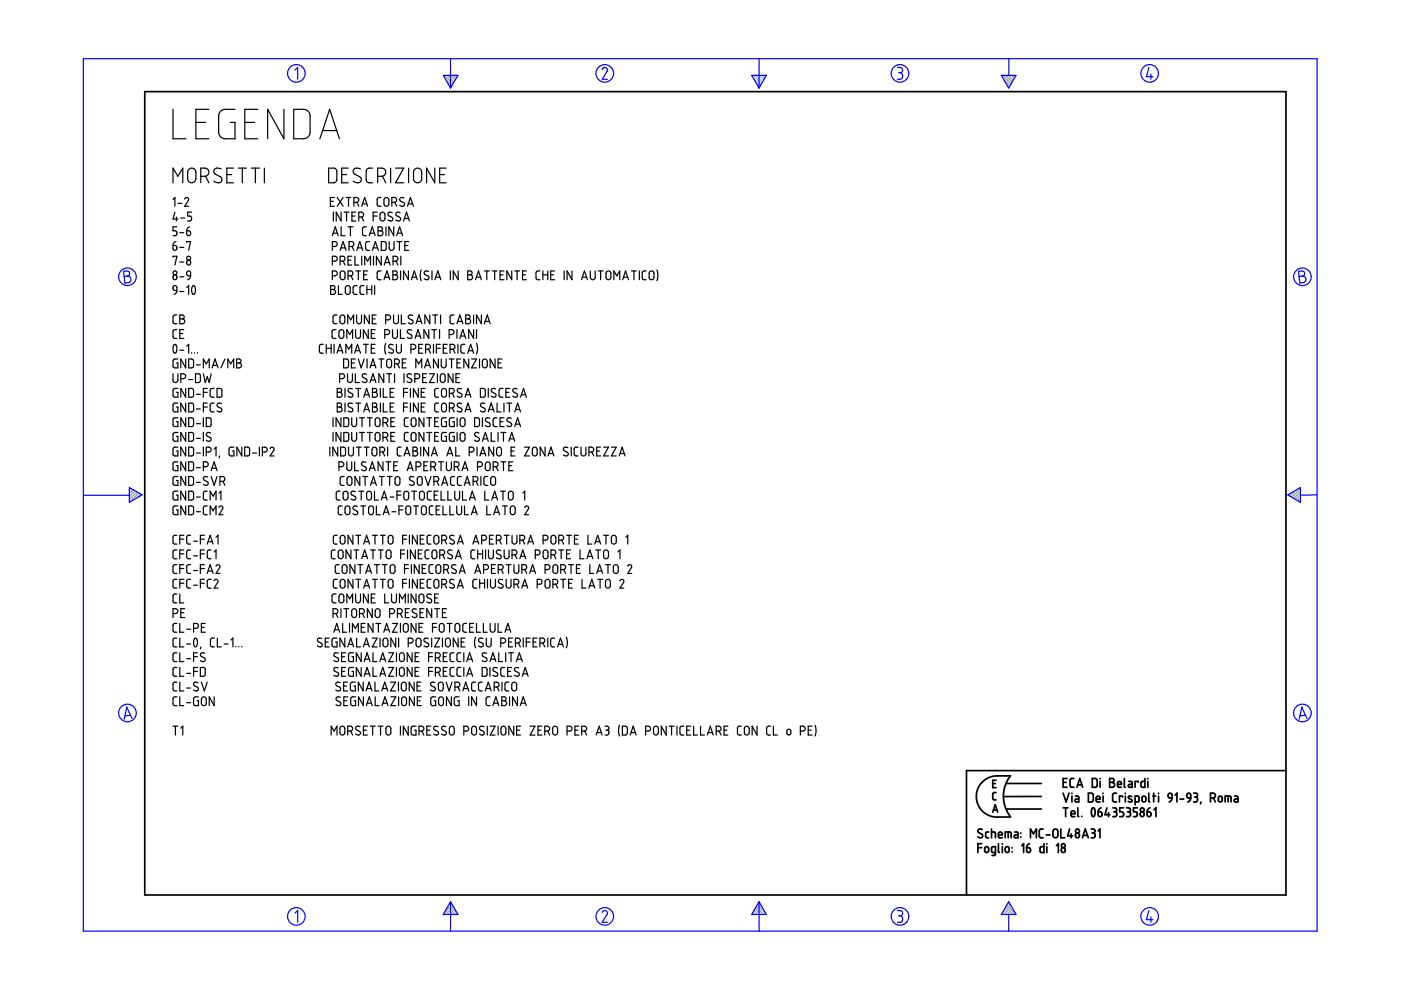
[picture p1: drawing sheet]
<svg xmlns="http://www.w3.org/2000/svg" width="297mm" height="210mm" viewBox="0 0 297 210" stroke-linecap="round" stroke-linejoin="round" font-family="sans-serif">
<g fill="none" stroke="#6c9" stroke-width=".25">
<path d="M94.2 16l1.8 1.8M94.5 16.8l1.3 1.4M94.8 16l1.5 1.4M95.3 18.3l.3 .3M95.5 16l1 1M96.1 16l.6 .6M96.7 16l.3 .2M159.6 16l1.8 1.8M159.9 16.8l1.3 1.4M160.3 16l1.4 1.4M160.7 18.3l.3 .3M160.9 16l1 1"/>
<path d="M161.5 16l.6 .6M162.1 16l.2 .2M212.6 16l1.8 1.8M212.8 16.8l1.3 1.4M213.2 16l1.4 1.4M213.7 18.3l.2 .3M213.8 16l1 1M214.4 16l.7 .6M215.1 16l.2 .2M27.5 103.4h-.1M27.9 103.6l-.5 .4M28.3 103.8l-.9 .9"/>
<path d="M28.7 104.1l-1.3 1.2M29 104.3l-1.6 1.6M29.4 104.5l-1.8 1.9M29.8 104.8l-.8 .8M273.4 104.7l-.3 .3M274.9 103.9l-1.4 1.3M275.7 103.6l-1.8 1.9M275.7 106.1l-.2 .3M275.7 105.5l-.6 .6M275.7 104.9l-1 1M275.7 104.2l-1.4 1.5M94 193.8v.1"/>
<path d="M94.2 193.5l.4 .4M94.4 193.1l.9 .8M94.7 192.7l1.2 1.2M94.9 192.3l1.6 1.6M95.1 191.9l1.9 1.9M95.4 191.5l.8 .8M159.4 193.8v.1M159.6 193.5l.4 .4M159.9 193.1l.8 .8M160.1 192.7l1.2 1.2M160.3 192.3l1.6 1.6M160.5 191.9l1.9 1.9"/>
<path d="M160.8 191.5l.8 .8M212.3 193.8v.1M212.6 193.5l.4 .4M212.8 193.1l.8 .8M213 192.7l1.2 1.2M213.2 192.3l1.6 1.6M213.5 191.9l1.8 1.9M213.7 191.5l.8 .8"/>
</g>
<g fill="none" stroke="#00f" stroke-width=".25">
<path d="M17.7 12.4h261.6v185h-261.6zM62.5 14.9l.6-.6v2.5M94 16h3.1l-1.6 2.7zM95.5 12.4v6.3M127.7 14.7l.5-.4 .5 .3v.5l-1 1.7h1.1M159.4 16h3.1l-1.6 2.7zM160.9 12.4v6.3M190.3 14.3h.7l.3 .3v.6l-.5 .2M190.5 15.4h.3M190.8 15.4l.5 .3v.7l-.3 .4h-.7M212.3 16h3.1l-1.5 2.7zM213.9 12.5v3.5"/>
<path d="M243.6 14.3l-.5 2h1.4M244 15.7v1.1M26.2 57.5l.9-.1 .3 .3 .1 .5-.5 .3 .5 .2 .3 .4-.1 .3-.3 .5-.9 .1zM27 58.5l-.7 .1M275.3 57.5l.9-.1 .3 .3 .1 .5-.5 .3 .5 .2 .3 .4-.1 .4-.2 .3-1 .2zM276.1 58.5l-.7 .1M17.8 105h9.6M27.4 103.4l2.7 1.5-2.7 1.6zM273 104.9l2.7-1.5v3.1zM279.3 104.9l-3.6 .1M27.7 151.7l-1.2 .1M28 152.3l-1.1-2.4-.6 2.6"/>
<path d="M276.8 151.7l-1.2 .1M277.1 152.3l-1.1-2.4-.6 2.6M62.5 193.6l.6-.5v2.4M95.5 191.2v6.2M95.5 191.2l1.6 2.7h-3.1zM127.7 193.5l.1-.3 .5-.1 .5 .4-.1 .4-1 1.6h1.1M160.9 191.2v6.2M160.9 191.2l1.6 2.7h-3.1zM190.3 193.1h.6l.4 .2v.5l-.5 .4M190.5 194.2h.3M190.8 194.2l.5 .3v.7l-.4 .3h-.6M213.9 191.2l1.5 2.7h-3.1z"/>
<path d="M213.9 193.9v3.5M243.6 193.1l-.5 1.9h1.4M244 194.4v1.1"/>
<circle cx="62.8" cy="15.6" r="1.87"/>
<circle cx="128.2" cy="15.6" r="1.87"/>
<circle cx="190.8" cy="15.6" r="1.87"/>
<circle cx="243.8" cy="15.6" r="1.87"/>
<circle cx="27" cy="58.7" r="1.87"/>
<circle cx="276.1" cy="58.7" r="1.87"/>
<circle cx="27" cy="151.2" r="1.87"/>
<circle cx="276.1" cy="151.2" r="1.87"/>
<circle cx="62.8" cy="194.3" r="1.87"/>
<circle cx="128.2" cy="194.3" r="1.87"/>
<circle cx="190.8" cy="194.3" r="1.87"/>
<circle cx="243.8" cy="194.3" r="1.87"/>
</g>
<g fill="none" stroke="#000" stroke-width=".36">
<path d="M30.7 19.4h241.9v170.4h-241.9zM207.3 179.7h.9M208.2 178.9h-.9v1.9M208.3 175.9l-.7-.1-.3 .5 1 .7v.4l-.2 .2-.8-.2M208.9 179.6l.4-.1 .3 .3v.7l-.3 .2h-.3l-.2-.2zM209.6 176.4h-.4l-.2 .3v.8l.2 .1h.4M210.2 176.4l.8 .1 .1 1.1M210.2 175.8v1.8M210.5 166.1h.5M210.5 172.2l.5-1.6 .5 1.6M210.6 171.7h.8M211.2 168h-.4l-.3 .3v1.1l.7 .2"/>
<path d="M211.2 165.4h-.7v1.6h.7M211.7 177h.8l-.1-.5-.4-.1-.2 .2-.1 .8 .2 .2h.6M211.7 178.9v1.7l.2 .2M212.5 178.9v.1M212.5 179.5v1.3M213.1 177.6v-1.2h1.1l.2 .2v1M213.3 179.6l.4-.1 .3 .3v.7l-.3 .2h-.3l-.3-.2zM213.3 166.1h7.5M213.3 171.5h7.5M213.8 176.4v1.2M214.2 164.5h-3.5l-.9 .3-.9 .5-.7 .6-.7 .9-.4 1-.1 1.1 .1 1.1 .4 .9 .7 1 .8 .6 .8 .5 .9 .2h3.5M214.2 164.5l-1 1.7-.5 2.2 .1 1.3 .3 1.3 1.1 2.1"/>
<path d="M214.6 179.7v.1M215.1 176.4h.5l.2 .3v.9h-.5a.31 .31 0 0 1-.3-.3 .31 .31 0 0 1 .3-.3h.5M216.5 176.6v.1M216.5 177.4v.1M216.6 179.3l.4-.4v1.9M217.7 179.7l.7 .2 .1 .5-.1 .2-.4 .2-.3-.2zM218.3 178.9l-.5 .3-.1 .5M218.5 177.6v-1.8l.6 1 .6-1v1.8M220.8 168.9h-8.1M221.2 175.8h-.6l-.3 .3 .1 1.3 .2 .2h.6M221.3 178.9v1.9l-.6-.1-.2-.2v-.8l.2-.2h.6M221.8 177h.8"/>
<path d="M222 178.9v.1M222 179.5v1.3M223.4 176l.4-.2 .4 .2 .1 1.1-.3 .5h-.4l-.3-.3-.1-1zM224 179.3l.4-.4v1.9M224.9 175.8v1.8h.8M225.1 179.9l.2-.2 .5 .2v.7l-.4 .2-.3-.2zM225.4 165.9h.6M225.4 168.2l.6 1.8 .7-1.8M225.4 171.3h1M225.9 171.3v1.8M226.2 165.1h-.8v1.8h.8M226.8 175.8l-.4 1.4h1"/>
<path d="M227.1 172.5h.8l-.1-.5-.4-.1-.3 .2v.8l.2 .2h.6M227.1 176.8v.8M227.3 168.2v.1M227.3 168.8v1.2M227.7 165.1h-.6l-.2 .3v1.4l.3 .1h.5M228 168.8h.5l.2 .2v1h-.5a.31 .31 0 0 1-.3-.3 .31 .31 0 0 1 .3-.3h.5M228.1 176.8l.4-.2 .3 .2 .1 .5-.2 .2-.4 .1-.2-.1zM228.3 166.9l.6-1.8 .7 1.8M228.5 166.4h.9M228.5 171.3v1.7l.2 .1M229.4 173.1h.1M229.5 177.6l.6-1.8 .6 1.8"/>
<path d="M229.7 177.1h.8M230.8 168.2h.7l.3 .3v1.2l-.3 .3h-.7zM231.4 175.8h.6l.1 .2 .1 .3-.4 .3M231.6 176.6h.2M231.6 165.1h.7l.3 .2v1.3l-.2 .3h-.8zM231.6 171.4a.53 .53 0 0 1 .5 .2 .53 .53 0 0 1 .1 .5l-.1 .7a.34 .34 0 0 1-.4 .3 .34 .34 0 0 1-.3-.4v-.6zM231.8 176.6l.3 .2 .1 .5-.3 .3h-.5M232.4 169.4h.8v-.3l-.2-.3-.5 .1-.1 .9 .2 .2h.6M232.8 176.2l.4-.4v1.8M232.8 172.1h.6l.2 .2 .1 .5-.2 .3h-.3l-.3-.1zM233.2 165.1v.1M233.2 165.7v1.2"/>
<path d="M233.4 171.3l-.4 .3-.2 .5M233.9 168.2v.1M233.9 168.8v1.2M234.7 171.3l-.4 1.4h1M235 172.3v.8M235.3 165.1h.6l.3 .3-.1 .4-.3 .1 .4 .1 .1 .3-.1 .4-.3 .2h-.6zM235.3 165.9h.5M235.9 171.3h.7l.1 .2 .1 .3-.4 .3M236.2 172.1h.2M236.4 172.1l.3 .2 .1 .5-.3 .3h-.6M236.7 168.2h-.5l-.3 .3v1.3l.3 .2h.5M236.9 166.3h.9l-.2-.5-.3-.1-.3 .1-.1 .9 .2 .2h.7"/>
<path d="M238 169v-.2h-.7v1.2M238.2 171.3h-.8v.8h.6l.2 .4-.1 .6h-.7M238.4 165.1v1.7l.2 .1M238.6 168.2v.1M238.6 168.8v1.2M238.8 171.3h.5l.3 .2v.4l-.3 .2M239.1 172.1h.2M239.3 172.1l.4 .3-.1 .5-.2 .2h-.6M239.3 165.7h.5l.3 .2v1h-.6a.31 .31 0 0 1-.3-.3 .31 .31 0 0 1 .3-.3h.6M239.9 168.9l-.2-.1a.29 .29 0 0 0-.4 .1 .29 .29 0 0 0 .1 .4l.5 .2a.33 .33 0 0 1 0 .5 .33 .33 0 0 1-.5 0l-.2-.1M240.7 170l.7-.1 .1-.9-.2-.2h-.6v1.9M241.1 171.3h-.8v.8h.6l.2 .3-.1 .7h-.7"/>
<path d="M241.3 165.9v-.2h-.6v1.2M241.9 172.3l.2-.2 .4 .2 .1 .5-.1 .2-.4 .1-.2-.1zM242.2 169l.2-.2 .4 .1 .2 .8-.2 .2-.4 .1-.3-.2zM242.7 165.1v1.8h-.6l-.2-.2 .1-.9 .2-.1h.5M243.2 172.1l.7 .2v.7l-.4 .1-.2-.1zM243.4 165.1v.1M243.4 165.7v1.2M243.6 168.2v1.6l.2 .2M243.8 171.3l-.4 .3-.2 .5M244.4 168.8h.6M244.6 168.2v1.8M244.7 171.7l.4-.4v1.8"/>
<path d="M245.6 168.2v.1M245.6 168.8v1.2M247.7 168.4l.3-.2 .4 .1 .1 .9-.7-.1zM248.5 169.2l-.2 .5-.4 .3M249.1 168.6l.4-.4v1.8M250.2 169.4h.8M251.7 168.3l.3-.1 .3 .1 .2 .9h-.6l-.2-.2zM252.5 169.2l-.2 .5-.5 .3M253.1 168.2l.7 .1 .1 .4-.4 .3M253.3 169h.2M253.5 169l.4 .2v.5l-.2 .3h-.6M254.6 170l-.1 .5"/>
<path d="M256.6 169.2l.9-.1 .2-.3-.1-.4-.4-.2h-.6v1.8M257.3 169.2l.4 .8M258.4 169l.2-.2 .4 .1 .1 .8-.1 .2-.4 .1-.3-.2zM259.8 170v-1.2l1.1 .1 .1 1.1M260.4 168.8v1.2M261.7 168.8h.6l.2 .3v.9h-.6a.31 .31 0 0 1-.3-.3 .31 .31 0 0 1 .3-.3h.6M272.6 163.4h-67.7v26.4M211.1 180.8h-.6l-.3-.2 .1-1 .8-.1-.1 1.7-.2 .2h-.5M214.6 180.6v.1"/>
<circle cx="225.4" cy="179.3" r=".42"/>
<circle cx="228.4" cy="176.2" r=".41"/>
<circle cx="242.2" cy="171.7" r=".42"/>
</g>
<g fill="none" stroke="#000" stroke-width=".25">
<path d="M36.7 23.2v6.2h2.7M36.7 38.8v-3.2l1 1.8 1.1-1.8v3.2M40.1 35.9l.4-.3 .5 .1 .5 .6v1.8l-.2 .4-.4 .2h-.5l-.6-.5v-1.8zM41.5 26h2.1M42.6 37.4h1l.5-.3 .2-.8-.3-.5-.4-.2h-1v3.2M43.6 37.4l.7 1.4M44.3 23.2h-2.8v6.2h2.8M46.9 35.8l-1.1-.1-.3 .2-.2 .5 .3 .5 1.3 .7 .2 .4-.2 .5-.3 .2-.4 .1-.9-.4M48.1 37h1M49.5 35.6h-1.4v3.2h1.4M49.8 23.2h-2.4l-.5 .2-.4 .5-.1 .6v3.8l.2 .5 .5 .5 .5 .1h2.2v-3.4h-1M50.5 35.6h1.7"/>
<path d="M51.4 35.6v3.2M51.9 26h2.1M53.3 35.6h1.7M54.1 35.6v3.2M54.7 23.2h-2.8v6.2h2.8M56 35.6v3.2M60.2 23.2v6.2l-3.5-6.2v6.2M62.3 23.2l2.5 .1 .4 .2 .4 .5 .1 4.3-.3 .6-.5 .4-2.6 .1zM67.8 29.4l2.1-6.2 2.1 6.2M68.4 27.7h3M69.7 35.6h1.1l.6 .5v2.2l-.5 .4-1.2 .1zM72.5 37h1"/>
<path d="M73.8 35.6h-1.3v3.2h1.3M76.4 35.8l-1-.1-.4 .2-.1 .5 .2 .5 1.4 .7 .1 .4-.1 .5-.4 .2-.4 .1-.8-.4M79 35.6l-.9 .1-.3 .2-.2 .4 .1 2.1 .5 .4h.8M80.1 37.4h1l.5-.3 .2-.8-.3-.5-.4-.2h-1v3.2M81.1 37.4l.7 1.4M82.8 35.6v3.2M83.9 35.6h1.7l-1.7 3.2h1.7M86.6 35.6v3.2M87.8 36l.4-.3 .5-.1 .4 .2 .3 .4v1.9l-.6 .6h-.6l-.5-.5v-1.8zM92.2 35.6v3.2l-1.8-3.2v3.2M93.2 37h1.1M94.6 35.6h-1.4v3.2h1.4"/>
<path d="M36.7 52l.7 .2 .1 .5-.1 .3-.4 .1-.2-.2zM36.7 54.5v-.2h.8l-.4 1.9M36.7 42.3l.4-.4v1.8M36.8 58.4l.2-.1 .4 .1 .1 .6-.1 .2-.4 .1-.3-.2zM37.1 45l-.4 1.4h1M37.3 51.2l-.4 .3-.2 .5M37.4 46v.9M37.5 48.1h-.8v.8h.5l.3 .4-.2 .6-.6 .1M37.7 43.1h.8M38.1 49.3h.9M38.1 52.5h.9M38.1 55.6h.9"/>
<path d="M38.1 58.7h.9M38.3 46.2h.9M39.2 42.2l.4-.3 .4 .3-.8 1.5h.8M39.6 48.9h.5l.3 .3v.4l-.2 .3h-.4l-.2-.1zM39.6 51.4v-.2h.8l-.4 1.9M39.6 57.6l.3-.2 .4 .2 .1 .9-.7-.2zM39.7 55.3l.4-.1 .3 .2v.5l-.2 .3-.4-.1-.2-.2zM40.2 48.1l-.5 .3-.1 .5M40.4 58.5l-.2 .5-.4 .3M40.6 45h-.8v.8h.6l.2 .3-.2 .7-.6 .1M70 42.7h.7M70.5 52.3l.6-.1 .3-.2 .1-.3-.2-.4-.8-.1v1.9"/>
<path d="M70.5 55.4h.5l.4-.3 .1-.3-.2-.4-.8-.1v1.9M70.5 58.5h.5l.4-.2 .1-.4-.2-.4-.8-.1v1.9M70.5 50l.6-1.9 .6 1.9M70.6 49.4h.9M70.7 45v1.9M70.9 41.9h-.9v1.8h.9M71.5 41.9l1.2 1.8M72.1 55.4l.9-.2 .2-.5-.2-.3-.9-.1v1.9M72.1 53.1l.6-1.9 .7 1.9M72.3 57.6l.5-.1 .4 .3v1.1l-.4 .4h-.3l-.3-.3-.1-1.1zM72.3 52.6h.9M72.3 45v1.9l-1-1.9v1.9"/>
<path d="M72.3 48.1v1.9h.9M72.7 41.9l-1.2 1.8M72.7 55.4l.5 .8M73 45h1M73.4 41.9h1M73.5 45v1.9M73.8 58.5h.5l.4-.2 .1-.4-.2-.3-.8-.2v1.9M73.8 48.1h1M73.8 55.2h.6M73.9 41.9v1.8M74 52.3l.6-.1 .4-.2v-.3l-.2-.4-.8-.1v1.9M74.3 48.1v1.9"/>
<path d="M74.4 58.5l.4 .8M74.6 45.8h.6M74.6 52.2l.4 .9M74.6 54.3h-.8v1.9h.8M75 42.9l.9-.1 .2-.4-.1-.3-.4-.2h-.6v1.8M75.2 54.3v1.9h.9M75.4 45h-.8v1.9h.8M75.4 57.4h1.1M75.6 42.9l.5 .8M75.6 53.1l.7-1.9 .6 1.9M75.8 52.6h.9M76 57.4v1.9"/>
<path d="M76.1 46l.8-.1 .2-.3-.1-.4-.4-.2h-.5v1.9M76.7 43.7l.6-1.8 .6 1.8M76.7 46l.4 .9M76.7 54.3v1.9M76.9 43.2h.9M77.1 58.3h.6M77.3 56.2v-1.9l.6 1.1 .6-1.1v1.9M77.7 48.1h-.6l-.2 .3v1.4l.3 .2h.5M77.9 57.4h-.8v1.9h.8M78.3 50l.6-1.9 .6 1.9M78.4 51.2h-.6l-.3 .4 .1 1.3 .2 .2h.6M78.5 49.4h.9"/>
<path d="M79 53.1l.6-1.9 .6 1.9M79.1 45.8h.9M79.1 52.6h1M79.2 54.3v1.9M80 45h-.9v1.9M80.2 48.1h.6l.3 .3-.1 .4-.3 .1 .3 .1 .2 .3v.3l-.3 .3-.7 .1zM80.2 48.9h.5M80.8 45.1l.5-.1 .3 .3v1.1l-.3 .4h-.3l-.4-.3v-1.1zM80.8 41.9h-.6l-.2 .3v1.3l.3 .2h.5M80.8 57.4l-.6 .1-.2 .3v1.3l.8 .2M80.8 51.2h.8l.3 .3v1.3l-.3 .3h-.8zM80.8 54.3v1.9l-1-1.9v1.9"/>
<path d="M81.4 59.3l.6-1.9 .7 1.9M81.5 56.2l.6-1.9 .6 1.9M81.6 42l.5-.1 .3 .4v1l-.3 .4h-.3l-.4-.3v-1.1zM81.6 58.8h.9M81.6 55.7h.9M81.8 48.1v1.9M82.5 51.2v1.5l.5 .4 .3-.1 .2-.3v-1.5M83.1 42.9l.8-.1 .2-.4-.1-.3-.3-.2h-.6v1.8M83.2 45.1l-.7-.1-.2 .2v.3l.9 .6v.6l-.4 .2-.5-.2M83.3 57.4h.6l.3 .3v.4l-.4 .2 .4 .1 .1 .4-.3 .5h-.7zM83.3 58.3h.5M83.3 55.4h.6l.4-.3 .1-.3-.2-.4-.9-.1v1.9"/>
<path d="M83.5 48.1v1.9l-1.1-1.9v1.9M83.7 42.9l.4 .8M83.9 55.4l.5 .8M84.1 50l.6-1.9 .7 1.9M84.2 51.2h1M84.3 49.4h.9M84.7 51.2v1.9M84.8 45.1l-.6-.1-.3 .5 .2 .2 .8 .5v.4l-.4 .3-.6-.2M84.9 57.4v1.9M85 54.3v1.9M85.6 46.9l.6-1.9 .6 1.9M85.7 42l-.7-.1-.3 .5 .2 .2 .8 .4v.6l-.5 .1-.5-.2"/>
<path d="M85.7 46.3h.9M85.8 52h.6M86.4 43.7l.6-1.8 .7 1.8M86.6 43.2h.9M86.6 57.4v1.9l-1-1.9v1.9M86.7 51.2h-.9v1.9h.9M87.2 59.3l.6-1.9 .7 1.9M87.4 58.8h.9M89.3 57.2l-.2 1 .2 1.3M90.9 57.6l-.7-.1-.3 .4 .2 .3 .8 .4v.5l-.5 .2-.5-.2M91.6 57.4v1.9M92.2 59.3l.6-1.9 .7 1.9"/>
<path d="M92.4 58.8h.9M95.5 57.4v1.9M97.1 57.4v1.9l-1-1.9v1.9M99.2 57.4l.6 .1 .3 .2-.1 .4-.3 .2 .4 .1 .1 .3-.1 .4-.3 .2h-.6zM99.2 58.3h.5M100.8 59.3l.7-1.9 .6 1.9M101 58.8h.9M102.7 57.4h1M103.2 57.4v1.9M104.4 57.4h1M104.9 57.4v1.9M106 58.3h.6"/>
<path d="M106.8 57.4h-.8v1.9h.8M108.5 57.4v1.9l-1-1.9v1.9M109.1 57.4h1.1M109.6 57.4v1.9M110.8 58.3h.6M111.6 57.4h-.8v1.9h.8M114.5 57.4l-.6 .1-.3 .3 .1 1.3 .2 .2h.6M115.1 58.3h1M115.1 57.4v1.9M116.1 57.4v1.9M116.8 58.3h.6M117.6 57.4h-.8v1.9h.8"/>
<path d="M119.6 57.4v1.9M121.3 57.4v1.9l-1.1-1.9v1.9M123.3 59.3l.6-1.9 .6 1.9M123.5 58.8h.9M125.2 57.4v1.4l.4 .5 .4-.1 .2-.2v-1.6M126.8 57.4h1.1M127.3 57.4v1.9M128.7 57.5h.5l.3 .3v1.2l-.4 .3-.4-.1-.2-.3v-1zM130.2 59.3v-1.9l.6 1.1 .6-1.1v1.9M132 59.3l.6-1.9 .7 1.9M132.2 58.8h.9M133.9 57.4h1"/>
<path d="M134.4 57.4v1.9M135.6 57.4v1.9M137 57.4l-.6 .1-.2 .3v1.3l.8 .2M137.7 57.7l.5-.3 .4 .4 .1 1.1-.4 .4-.4-.1-.3-.3zM139.3 57.2l.2 .9-.2 1.4M36.7 79.2v1.5l.4 .4 .4-.1 .2-.3v-1.5M36.8 60.7l.2-.1 .4 .1 .1 .9-.8-.2zM36.9 73.1a.61 .61 0 0 1 .6 .7l-.1 .7a.37 .37 0 0 1-.4 .4 .37 .37 0 0 1-.3-.6v-.6zM37.5 61.6l-.2 .5-.4 .3M37.5 66.8h-.5l-.3 .3v1.3l.3 .2h.5M37.5 69.9h-.5l-.3 .3v1.3l.2 .2 .6 .1M37.7 76.1h-.7l-.3 .3v1.3l.1 .2 .9 .1v-1h-.3"/>
<path d="M38.1 66.8h.7l.3 .3-.1 .3-.3 .2 .4 .2 .1 .5-.4 .3h-.7zM38.1 61.8h.9M38.1 67.6h.6M38.1 70.7h.7M38.1 74.3h.9M39 69.9h-.9v1.9h.9M39.4 76.1v1.9l-1.1-1.9v1.9M39.6 61l.4-.4v1.8M39.6 73.4l.4-.4v1.9M40 76.1l.8 .1 .2 .2v1.2l-.3 .4h-.7zM40.6 74.8v.1M40.8 60.6a.55 .55 0 0 1 .6 .8l-.1 .8a.34 .34 0 0 1-.4 .2 .34 .34 0 0 1-.2-.5l-.1-.6z"/>
<path d="M41.2 74.8v.1M41.4 79.2h.8l.3 .3v1.3l-.3 .3h-.8zM41.7 77.4h.8M41.9 74.8v.1M43.1 78v-1.9l.6 1.1 .7-1.1v1.9M43.1 79.2l.4 1.9 .4-1.2 .5 1.2 .4-1.9M45 78l.6-1.9 .6 1.9M45.1 77.5h1M47.7 76.1l-.9 1.9M48.3 78v-1.9l.6 1.1 .7-1.1v1.9M50.2 76.1h.6l.3 .3-.1 .5-.3 .1h.3l.2 .4v.3l-.3 .3h-.7zM50.2 77h.5"/>
<path d="M68.5 73h-.5l-.3 .4 .1 1.3 .1 .1 .6 .1M69.2 73v1.9M69.2 73.9h1M70.1 60.6h.7l.2 .2-.1 .5-.3 .1h.3l.2 .4v.4l-.3 .2h-.7zM70.1 61.4h.5M70.2 73v1.9M70.8 73v1.9M71.2 69.9h-.5l-.3 .4v1.2l.3 .3h.5M71.5 66.8h-.5l-.4 .3 .1 1.3 .2 .2h.6M71.5 74.9l.6-1.9 .6 1.9M71.6 74.4h.9M71.8 60.6v1.8h.8"/>
<path d="M72 70.1l.4-.2 .5 .4v1.1l-.3 .3-.4 .1-.3-.4v-1zM72.2 67l.4-.2 .5 .3v1.1l-.3 .4h-.4l-.3-.3zM72.9 76.1l.8 .1 .2 .2v1.2l-.3 .4h-.7zM73.3 60.8l.5-.2 .4 .3v1.2l-.3 .3h-.4l-.3-.3zM73.3 74.9v-1.9l.6 1 .7-1v1.9M73.5 71.8v-1.9l.6 1 .7-1v1.9M73.7 79.2v1.6l.4 .3 .6-.3v-1.6M73.7 68.6v-1.8l.7 1 .6-1v1.8M74.5 77h.6M75.2 74.9l.6-1.9 .6 1.9M75.3 76.1h-.8v1.9h.8M75.3 79.2v1.9h.9"/>
<path d="M75.4 74.4h.9M75.4 69.9v1.4l.4 .5 .3-.1 .3-.3v-1.5M75.6 66.8v1.5l.4 .3h.4l.2-.3v-1.5M75.7 60.6h-.6l-.2 .4 .1 1.3 .2 .1h.5M76 76.1l.6 1.9 .6-1.9M77 73h1.1M77.2 60.6h-.6l-.3 .3 .1 1.3 .2 .2h.6M77.6 73v1.9M77.7 79.3l-.6-.1-.3 .5 .2 .3 .7 .4 .1 .5-.4 .2-.6-.2M77.8 61.4h1M77.8 60.6v1.8M77.8 76.1v1.9"/>
<path d="M78.1 69.9v1.9l-1.1-1.9v1.9M78.3 66.8v1.8l-1-1.8v1.8M78.5 78l.6-1.9 .6 1.9M78.6 77.5h.9M78.7 70.7h.6M78.7 73.9h.6M78.8 60.6v1.8M78.9 67.6h.6M79.4 60.6v1.8M79.5 69.9h-.8v1.9h.8M79.5 73h-.8v1.9h.8M79.8 66.8h-.9v1.8h.9"/>
<path d="M80.3 76.1h1.1M80.8 76.1v1.9M81.4 79.2v1.9l-1.1-1.9v1.9M81.6 70.9l.8-.1 .2-.3-.1-.4-.4-.2h-.5v1.9M81.8 67.8l.8-.1 .2-.3-.1-.4-.3-.2h-.6v1.8M81.8 72.8l-.2 .8 .2 1.5M82 79.2h1M82.1 76.3l.5-.2 .4 .4v1.1l-.3 .4-.4-.1-.3-.2v-1.1zM82.5 79.2v1.9M83.2 69.9v1.4l.4 .5 .3-.1 .3-.2 .1-1.6M83.3 73.1l-.6-.1-.3 .5 .1 .2 .9 .5v.4l-.4 .3-.6-.2M83.4 66.8v1.4l.5 .4h.4l.2-.3v-1.5"/>
<path d="M83.7 77.2l.8-.2 .2-.3-.1-.4-.3-.2h-.6v1.9M83.7 79.2v1.9M84.1 73v1.6l.5 .3 .5-.4v-1.5M84.3 77.2l.4 .8M84.9 69.9v1.9h.8M85.1 66.8v1.8h.8M85.3 77h.6M85.7 79.2v1.9M86.1 76.1h-.8v1.9h.8M87.1 74l.9-.1 .2-.3-.2-.4-.9-.2v1.9M87.2 79.3l-.6-.1-.3 .6 .9 .6 .1 .5-.3 .2-.7-.2M87.3 70l-.7-.1-.3 .5 .2 .2 .8 .5 .1 .4-.3 .3-.8-.2"/>
<path d="M87.5 66.9l-.6-.1-.2 .1-.1 .4 .1 .2 .8 .5v.5l-.5 .1-.4-.1M88 71.8l.6-1.9 .7 1.9M88.2 78v-1.9l.6 1.1 .6-1.1v1.9M88.2 71.2h.9M88.2 68.6l.6-1.8 .7 1.8M88.4 68.1h.9M88.8 73.9h.6M89.6 73h-.8v1.9h.8M90 78l.7-1.9 .6 1.9M90.2 77.5h.9M90.2 74h.7l.3-.2 .1-.4-.2-.2-.9-.2v1.9M90.4 79.2h-.8v1.9h.8"/>
<path d="M90.8 74l.5 .9M90.9 69.9v1.9l-1-1.9v1.9M91.1 79.2h1l-1 1.9h1M91.1 66.8v1.8l-1-1.8v1.8M91.5 69.9h1.1M91.7 66.8h1.1M91.9 73v1.9M92.1 69.9v1.9M92.3 66.8v1.8M92.5 73.9h.8M92.7 79.2v1.9M92.9 76.1v1.9l-1-1.9v1.9"/>
<path d="M93.2 69.9v1.9M93.3 73h-.8v1.9M93.4 66.8v1.8M93.5 79.4l.5-.2 .4 .4v1.1l-.4 .4h-.3l-.3-.3-.1-1.1zM93.6 76.1v1.5l.1 .2 .3 .2 .4-.1 .2-.3v-1.5M94 73.9h.6M94.8 73h-.8v1.9h.8M95.2 70.9l.9-.1 .2-.4-.1-.3-.4-.2h-.6v1.9M95.2 76.1h1.1M95.4 74l.9-.1 .2-.3-.1-.4-.3-.2h-.7v1.9M95.7 76.1v1.9M96.1 79.2v1.9l-1.1-1.9v1.9"/>
<path d="M96.1 74l.4 .9M96.3 66.8h-.5l-.4 .4 .1 1.2 .2 .2h.6M96.9 68.6l.6-1.8 .6 1.8M96.9 69.9v1.9M96.9 77h.6M97 68.1h1M97.1 73v1.9M97.5 71.8l.6-1.9 .6 1.9M97.5 79.2h-.8v1.9h.8M97.7 71.2h.9M97.7 76.1h-.8v1.9h.8M98.5 73h-.5l-.3 .4 .1 1.3 .1 .1 .6 .1"/>
<path d="M98.7 66.8h.8l.2 .3-.2 .4-.2 .1 .3 .2 .2 .2-.1 .4-.3 .2h-.7zM98.7 67.6h.6M99.2 74.9l.6-1.9 .6 1.9M99.3 74.4h.9M99.4 76.1v1.9l-1.1-1.9v1.9M100 76.1h1l-1 1.9h1M100.4 66.8v1.8M100.4 69.9v1.9l-1-1.9v1.9M101 72.8l.2 .9-.2 1.4M101 69.9v1.9M101.7 76.1v1.9M102.1 66.8v1.8l-1.1-1.8v1.8"/>
<path d="M102.4 76.2l.5-.1 .4 .4v1l-.3 .5-.5-.1-.2-.3v-1.1zM102.7 68.6l.6-1.8 .6 1.8M102.9 68.1h.9M105 76.1v1.9l-1.1-1.9v1.9M105.6 77h.6M106.4 76.1h-.8v1.9h.8M37.7 82.4h-.7l-.3 .3v1.2l.1 .2 .9 .1v-1h-.3M37.7 85.5h-.7l-.2 .1-.1 1.4 .1 .2 .9 .1v-1h-.3M37.7 88.6h-.7l-.3 .3v1.2l.3 .3h.7v-1h-.3M37.7 91.7h-.7l-.3 .3v1.2l.3 .4h.7v-1.1h-.3M37.7 94.8h-.7l-.3 .3v1.3l.2 .2 .8 .1v-1.1h-.3M37.7 97.9h-.7l-.3 .3v1.3l.2 .2 .8 .1v-1.1h-.3"/>
<path d="M38.3 80.3l.9-.1 .2-.3-.1-.4-.3-.3h-.7v1.9M39.4 82.4v1.8l-1.1-1.8v1.8M39.4 85.5v1.8l-1.1-1.8v1.8M39.4 88.6v1.8l-1.1-1.8v1.8M39.4 91.7v1.9l-1.1-1.9v1.9M39.4 94.8v1.9l-1.1-1.9v1.9M39.4 97.9v1.9l-1.1-1.9v1.9M40 82.4h.7l.3 .2v1.2l-.3 .4h-.7zM40 85.5h.7l.3 .2v1.2l-.2 .4h-.8zM40 88.6h.7l.3 .3v1.1l-.2 .4h-.8zM40 91.7h.8l.2 .3v1.2l-.2 .3-.8 .1zM40 94.8h.8l.2 .3v1.2l-.2 .3-.8 .1z"/>
<path d="M40 97.9h.8l.2 .3v1.2l-.3 .4h-.7zM40 80.5h.8M41.7 83.6h.8M41.7 86.7h.8M41.7 89.8h.8M41.7 92.9h.8M41.7 96.1h.8M41.7 99.2h.8M43.1 99l.9-.2 .2-.3-.2-.4-.3-.2h-.6v1.9M43.1 88.6v1.8M43.1 91.7v1.9M43.1 94.8v1.9"/>
<path d="M43.1 83.2h.8M43.1 86.3h.8M43.7 88.6h.7l.3 .2 .1 1.3-.3 .3h-.8zM43.7 95.8l.9-.1 .2-.3-.2-.4-.9-.2v1.9M43.9 82.4h-.8v1.8M43.9 85.5h-.8v1.8M44.7 91.8l-.6-.1-.3 .1-.1 .4 .2 .2 .8 .5v.5l-.5 .2-.5-.3M44.8 99.8l.6-1.9 .6 1.9M44.9 99.3h.9M45.4 82.4h-.6l-.2 .3v1.4l.8 .1M45.4 85.5h-.6l-.2 .4v1.3l.8 .1M45.4 95.2l.4-.4v1.9"/>
<path d="M46 82.4h.7l.4 .3v1.2l-.4 .3h-.7zM46.5 96.7l-.1 .4M46.9 85.6l-.6-.1-.3 .5 .2 .3 .8 .4v.4l-.5 .2-.5-.2M49.6 94.8h-.7l-.3 .3v1.2l.2 .3 .8 .1v-1.1h-.3M51.3 94.8v1.9l-1.1-1.9v1.9M51.9 94.8h.7l.3 .3v1.3l-.2 .2-.8 .1zM53.6 96.1h.8M55 94.8v1.9M55.6 95.8l.9-.1 .2-.3-.1-.4-.4-.2h-.6v1.9M57.3 95.1l.3-.3 .5 .2v.4l-.8 1.3h.8M69.9 94.8v1.9M70.6 88.6v1.8"/>
<path d="M70.6 91.7v1.9M71.5 82.4h.6l.3 .2-.1 .5-.3 .1 .3 .1 .2 .3-.1 .4-.2 .2h-.7zM71.5 85.5h.7l.2 .2-.1 .5-.3 .1 .3 .1 .2 .3v.4l-.3 .2h-.7zM71.5 83.2h.5M71.5 86.3h.5M71.6 94.8v1.9l-1-1.9v1.9M71.9 99l.8-.2 .2-.3-.2-.4-.8-.2v1.9M72 80.3l.9-.1 .2-.4-.2-.4-.3-.2h-.6v1.9M72.2 94.8h.7l.3 .3 .1 1.3-.3 .2-.8 .1zM72.3 88.6v1.8l-1.1-1.8v1.8M72.3 91.7v1.9l-1.1-1.9v1.9M72.9 88.6h.7l.3 .2v1.3l-.2 .3h-.8z"/>
<path d="M72.9 91.7h.8l.2 .2v1.3l-.2 .3-.8 .1zM73.2 82.4v1.8M73.2 85.5v1.8M73.5 97.9v1.5l.2 .3 .3 .1 .5-.4 .1-1.5M73.9 94.8v1.5l.4 .4 .3-.1 .3-.3v-1.5M74.6 88.6v1.5l.4 .3h.4l.2-.3v-1.5M74.6 91.7v1.5l.4 .4 .4-.1 .2-.3v-1.5M74.7 82.5l-.7-.1-.2 .4 .2 .3 .7 .4 .1 .5-.5 .2-.5-.2M74.7 85.6l-.7-.1-.2 .5 .2 .3 .7 .4 .1 .4-.5 .2-.5-.2M75.2 97.9v1.9h.8M75.4 82.4h1.1M75.4 85.5h1.1"/>
<path d="M75.5 94.8h1.1M76 82.4v1.8M76 85.5v1.8M76.1 94.8v1.9M76.2 88.6h1.1M76.2 91.7h1.1M76.8 88.6v1.8M76.8 91.7v1.9M77.1 84.2l.6-1.8 .7 1.8M77.1 87.3l.6-1.8 .7 1.8M77.2 94.8h1.1M77.3 83.7h.9"/>
<path d="M77.3 86.8h.9M77.6 98l-.7-.1-.3 .5 1 .7 .1 .4-.4 .3-.7-.2M77.7 94.8v1.9M77.9 88.6h1M77.9 91.7h1M78.3 99.8l.6-1.9 .6 1.9M78.4 88.6v1.8M78.4 91.7v1.9M78.5 81.1l.6-1.9 .6 1.9M78.5 99.3h.9M78.6 80.6h.9M79 82.4h.6l.3 .2-.1 .4-.3 .2 .4 .2 .1 .4-.3 .4h-.7z"/>
<path d="M79 85.5h.7l.2 .2-.1 .4-.3 .2 .4 .2 .1 .4-.3 .4h-.7zM79 83.2h.5M79 86.3h.5M79 95l.4-.2 .5 .4v1.1l-.3 .3-.4 .1-.3-.4v-1zM79.6 88.8l.6-.2 .4 .3v1.1l-.3 .4h-.4l-.3-.3zM79.6 91.9l.6-.2 .4 .4v1.1l-.3 .3h-.4l-.3-.3zM80.5 95.8l.9-.1 .2-.3-.1-.4-.4-.2h-.6v1.9M80.6 82.4v1.8M80.6 85.5v1.8M81.2 95.8l.4 .9M81.2 89.6l.8-.1 .3-.4-.2-.3-.3-.2h-.6v1.8M81.2 92.7l.8-.1 .3-.4-.2-.3-.3-.2h-.6v1.9"/>
<path d="M81.2 97.9v1.9l-1-1.9v1.9M81.3 82.4v1.8h.8M81.3 85.5v1.8h.8M81.8 89.6l.5 .8M81.8 92.7l.5 .9M81.8 97.9h1.1M82.2 94.8v1.9M82.3 97.9v1.9M82.7 83.2h.6M82.7 86.3h.6M82.9 89.4h.6M82.9 92.5h.6"/>
<path d="M83.5 98.7h.6M83.5 82.4h-.8v1.8h.8M83.5 85.5h-.8v1.8h.8M83.7 88.6h-.8v1.8h.8M83.7 91.7h-.8v1.9h.8M84.3 97.9h-.8v1.9h.8M85 94.8h-.5l-.3 .3v1.3l.3 .3h.5M85.6 83.2h.8M85.6 86.3h.8M85.7 96.7l.6-1.9 .6 1.9M85.9 96.2h.8M86.3 99.8l.7-1.9 .6 1.9"/>
<path d="M86.4 82.4h-.8v1.8M86.4 85.5h-.8v1.8M86.5 99.3h.9M86.6 88.6h-.6l-.3 .3 .1 1.4 .2 .1h.6M86.6 91.7h-.6l-.3 .3 .1 1.4 .2 .2h.6M87 82.4v1.8M87 85.5v1.8M87.3 88.7l.6-.1 .3 .4v1l-.4 .4h-.4l-.2-.3v-1zM87.3 91.8l.6-.1 .3 .4v1.1l-.4 .4-.4-.1-.2-.3v-1zM87.5 94.8h.6l.3 .2v.5l-.3 .1 .5 .4-.1 .4-.2 .2-.8 .1zM87.5 95.6h.6M87.9 80.3l.9-.1 .2-.3-.1-.4-.3-.3h-.7v1.9"/>
<path d="M88.2 99l.9-.2 .2-.4-.1-.3-.4-.2h-.6v1.9M88.7 82.4v1.8l-1-1.8v1.8M88.7 85.5v1.8l-1-1.8v1.8M89.2 94.8v1.9M89.3 83.2h.6M89.3 86.3h.6M89.6 80.1h.6M89.9 88.6v1.8l-1.1-1.8v1.8M89.9 91.7v1.9l-1.1-1.9v1.9M89.9 98.7h.6M90.1 82.4h-.8v1.8h.8M90.1 85.5h-.8v1.8h.8"/>
<path d="M90.5 88.6h1M90.5 91.7h1M90.7 97.9h-.8v1.9h.8M90.9 94.8v1.9l-1.1-1.9v1.9M91 88.6v1.8M91 91.7v1.9M91.3 99l.9-.2 .2-.3-.1-.4-.4-.2h-.6v1.9M91.5 96.7l.6-1.9 .6 1.9M91.7 96.2h.9M91.9 99l.5 .8M92.2 89.4h.6M92.2 92.5h.6"/>
<path d="M93 82.4h-.6l-.2 .3v1.4l.8 .1M93 85.5h-.6l-.2 .3v1.4l.8 .1M93 88.6h-.8v1.8h.8M93 91.7h-.8v1.9h.8M93 97.9h1M93.5 97.9v1.9M93.7 85.7l.5-.2 .4 .3v1.2l-.3 .3h-.3l-.3-.2zM93.7 82.5l.5-.1 .4 .3v1.1l-.3 .4-.5-.1-.2-.3zM94.7 88.6h-.8l-.3 .2v1.2l.3 .4h.8v-1h-.4M94.7 91.7h-.8l-.3 .2v1.4l.3 .3h.8v-1.1h-.4M94.7 97.9v1.5l.1 .3 .4 .1 .5-.4v-1.5M94.7 96.7l.7-1.9 .6 1.9"/>
<path d="M94.9 96.2h.9M95.3 83.4h.5l.4-.2 .1-.4-.2-.4h-.8v1.8M95.3 86.5h.6l.3-.2 .1-.4-.2-.3-.8-.1v1.8M95.9 83.4l.4 .8M95.9 86.5l.4 .8M96.3 88.6h-.7l-.3 .3v1.2l.3 .3h.7v-1h-.3M96.3 91.7h-.7l-.3 .3v1.2l.3 .4h.7v-1.1h-.3M96.3 99l.9-.2 .1-.3-.1-.4-.9-.2v1.9M96.6 94.8v1.9h.9M96.7 80.1h.6M96.9 88.6v1.8M96.9 91.7v1.9"/>
<path d="M96.9 99l.4 .8M97.6 88.8l.6-.2 .4 .3v1.2l-.4 .3h-.4l-.2-.3zM97.6 91.9l.6-.2 .4 .4v1.1l-.4 .4-.4-.1-.2-.3zM97.9 82.5l-.7-.1-.3 .4 .2 .3 .8 .4v.5l-.5 .2-.5-.2M97.9 85.6l-.7-.1-.3 .4 .2 .3 .8 .5v.4l-.5 .2-.5-.2M98 99.8l.6-1.9 .6 1.9M98.1 99.3h.9M98.6 84.2l.6-1.8 .6 1.8M98.6 87.3l.6-1.8 .6 1.8M98.8 83.7h.9M98.8 86.8h.9M99.5 95.8l.9-.1 .1-.4-.1-.3-.3-.2h-.6v1.9"/>
<path d="M100.6 88.6h.7l.3 .3 .1 1.1-.3 .4h-.8zM101.1 94.8v1.9M101.2 99l.9-.2 .2-.3-.2-.4-.9-.2v1.9M101.6 91.8l-.7-.1-.2 .2-.1 .3 1 .7v.5l-.5 .2-.5-.3M101.7 96.7l.7-1.9 .6 1.9M101.9 82.4h.7l.3 .2v1.3l-.3 .3h-.7zM101.9 96.2h.9M102.3 88.6v1.8M102.3 93.6l.6-1.9 .6 1.9M102.4 93h1M102.8 85.6l-.7-.1-.2 .4 .1 .3 .8 .5v.4l-.4 .2-.5-.2M103 98.1l.5-.2 .4 .3v1.2l-.3 .4h-.3l-.4-.3v-1.1z"/>
<path d="M103.5 82.4v1.8M103.5 87.3l.6-1.8 .7 1.8M103.7 86.8h.9M103.8 88.7l-.7-.1-.2 .4 .1 .3 .8 .5 .1 .5-.5 .1-.5-.2M104.1 91.7v1.9h.9M104.6 99l.8-.2 .2-.3-.1-.4-.9-.2v1.9M104.7 94.8v1.9l-1.1-1.9v1.9M105.1 82.5l-.7-.1-.3 .4 .2 .3 .8 .4v.5l-.5 .2-.5-.2M105.2 99l.4 .8M105.4 88.6h-.5l-.3 .3v1.4l.3 .1h.5M105.4 85.5v1.8h.8M105.4 95l.5-.2 .4 .4v1.1l-.3 .3-.3 .1-.4-.4v-1z"/>
<path d="M105.6 91.7v1.9M106 89.4h.6M106.2 91.7h1.1M106.2 97.9h1.1M106.6 82.4h-.5l-.3 .3 .1 1.4 .7 .1M106.7 91.7v1.9M106.7 97.9v1.9M106.8 88.6h-.8v1.8h.8M106.8 85.5v1.8M107.3 83.2h.6M107.5 85.5h1M107.9 93.6l.6-1.9 .6 1.9"/>
<path d="M107.9 98.7h.6M108 85.5v1.8M108.1 93h.8M108.1 82.4h-.8v1.8h.8M108.4 95.6h.6M108.4 88.7l-.7-.1-.2 .5 .1 .2 .8 .5v.5l-.5 .1-.4-.2M108.7 97.9h-.8v1.9h.8M109.1 87.3l.6-1.8 .7 1.8M109.1 90.4l.6-1.8 .7 1.8M109.2 94.8h-.8v1.9h.8M109.3 86.8h.9M109.3 89.9h.9"/>
<path d="M109.6 82.5l-.6-.1-.3 .4 .2 .3 .8 .4v.5l-.5 .2-.5-.2M110.4 84.2l.6-1.8 .6 1.8M110.6 83.7h.8M111.2 94.8h1l-1 1.9h1M113 95l.4-.2 .5 .4v1.1l-.3 .3-.4 .1-.3-.4v-1zM115.6 94.8v1.9l-1.1-1.9v1.9M116.2 96.7l.6-1.9 .6 1.9M116.4 96.2h.9M120.4 94.9l-.7-.1-.2 .2v.3l.9 .7v.5l-.5 .2-.4-.2M121.1 94.8v1.9M122.6 94.8h-.6l-.3 .4 .1 1.2 .2 .3h.6M123.2 94.8v1.4l.4 .5 .3-.1 .3-.2v-1.6"/>
<path d="M124.9 95.8l.8-.1 .2-.4-.1-.3-.4-.2h-.5v1.9M125.5 95.8l.4 .9M126.5 95.6h.6M127.3 94.8h-.8v1.9h.8M128 94.8h1l-1 1.9h1M129.6 94.8h1.1l-1.1 1.9h1.1M131.3 96.7l.6-1.9 .6 1.9M131.5 96.2h.9M37.5 113.5h-.6l-.2 .3v1.4l.3 .2h.5M37.5 116.6h-.5l-.3 .3v1.4l.3 .2h.5M37.5 119.7h-.5l-.3 .3v1.3l.3 .3h.5M37.7 101h-.7l-.3 .3v1.3l.1 .2 .9 .1v-1h-.3"/>
<path d="M37.7 104.1l-.7 .1-.3 .3v1.2l.1 .2 .9 .1v-1h-.3M37.7 107.3h-.7l-.3 .3v1.2l.1 .3h.9v-1h-.3M38.1 114.3h.9M38.1 117.4h.9M39 113.5h-.9v1.9M39 116.6h-.9v1.9M39 119.7h-.9v1.9M39.4 101v1.9l-1.1-1.9v1.9M39.4 104.1v1.9l-1.1-1.9v1.9M39.4 107.3v1.8l-1.1-1.8v1.8M40 101l.8 .1 .2 .2v1.2l-.3 .4h-.7zM40 104.1l.8 .1 .2 .2v1.2l-.3 .4h-.7z"/>
<path d="M40 107.3h.7l.3 .2v1.2l-.3 .4h-.7zM40.4 113.5h-.6l-.2 .4 .1 1.3 .2 .2h.5M40.4 116.6h-.6l-.2 .4v1.2l.3 .3h.5M40.4 119.7h-.5l-.3 .4v1.2l.3 .3h.5M41 114.7h.9M41 117.9h.9M41.7 102.3h.8M41.7 105.4h.8M41.7 108.5h.8M42.5 114.3h.8M42.5 117.4h.8M43.3 113.5h-.8v1.9"/>
<path d="M43.3 116.6h-.8v1.9M43.3 119.7h-.8v1.9M43.9 104.1l-.5 .1-.3 .3 .1 1.3 .2 .2h.5M43.9 107.3h-.5l-.3 .3 .1 1.4 .7 .1M43.9 115.4l.7-1.9 .6 1.9M44 101.1l-.6-.1-.3 .6 1 .7v.4l-.3 .2-.7-.2M44.1 114.9h.9M44.6 106v-1.9l.6 1.1 .6-1.1v1.9M44.6 109.1v-1.8l.6 1 .6-1v1.8M44.8 116.6h-.6l-.3 .4 .1 1.3 .3 .2h.5M44.8 101l.6 1.9 .6-1.9M45.4 117l.4-.4v1.9"/>
<path d="M45.8 113.9l.4-.4v1.9M46.4 107.6l.3-.3 .5 .2v.3l-.8 1.3h.9M46.4 104.6l.4-.5v1.9M46.6 102.1l.9-.2 .2-.3-.1-.4-.3-.2h-.7v1.9M47.3 102.1l.4 .8M71.1 116.6h-.6l-.2 .4v1.2l.3 .3h.5M71.5 113.5h-.6l-.2 .3v1.4l.3 .2h.5M71.8 116.8l.5-.2 .4 .4v1.1l-.4 .4-.4-.2-.2-.2zM71.9 119.7h-.5l-.3 .4v1.2l.3 .3h.5M72.1 104.1l-.5 .1-.3 .3 .1 1.3 .2 .2h.5M72.3 113.6l.5-.1 .4 .4v1.1l-.5 .4-.4-.1-.2-.3v-1zM72.5 107.3h-.5l-.3 .3 .1 1.4 .7 .1"/>
<path d="M72.7 119.8l.5-.1 .4 .4v1.1l-.3 .4h-.4l-.3-.4-.1-1zM72.9 104.3l.5-.1 .4 .3v1.1l-.4 .4h-.4l-.2-.3zM73 101h-.6l-.3 .4 .1 1.3 .1 .2h.7M73.3 107.4l.5-.1 .4 .4v1l-.4 .4h-.3l-.3-.3v-1zM73.6 101.3l.5-.3 .5 .4v1.1l-.3 .4-.4-.1-.3-.2zM74.4 116.6v1.9l-1-1.9v1.9M74.8 113.5v1.9l-1-1.9v1.9M75 116.6h1.1M75.2 119.7v1.9l-1-1.9v1.9M75.3 104.2h-.6l-.3 .4 .1 .3 .8 .4 .1 .5-.3 .2-.7-.2M75.4 113.5h1.1M75.5 116.6v1.9"/>
<path d="M75.8 107.4l-.7-.1-.3 .4 .2 .4 .8 .4v.4l-.5 .2-.5-.2M75.9 119.7h1M76 113.5v1.9M76.1 104.1h1M76.3 101v1.9l-1.1-1.9v1.9M76.4 119.7v1.9M76.5 107.3h1M76.6 104.1v1.9M76.7 118.5l.6-1.9 .6 1.9M76.9 118h.9M76.9 101h1M77 107.3v1.8"/>
<path d="M77.1 115.4l.6-1.9 .7 1.9M77.3 114.9h.9M77.4 101v1.9M77.9 104.3l.5-.1 .4 .3v1.1l-.4 .4-.4-.1-.3-.2v-1.1zM78.3 107.4l.5-.1 .4 .3v1.1l-.4 .4h-.4l-.2-.3zM78.5 102.9l.7-1.9 .6 1.9M78.5 116.6h1.1M78.7 102.4h.9M79 113.5h1M79.1 116.6v1.9M79.4 104.1v1.9h.8M79.4 119.7h1"/>
<path d="M79.5 113.5v1.9M79.8 107.3v1.8h.8M79.9 119.7v1.9M80.2 116.6h1.1M80.4 101h1.1M80.6 113.5h1.1M80.7 116.6v1.9M80.8 106l.7-1.9 .6 1.9M80.9 101v1.9M81 105.5h.9M81 119.7h1.1M81.2 113.5v1.9"/>
<path d="M81.3 109.1l.6-1.8 .6 1.8M81.4 108.6h.9M81.6 119.7v1.9M82 116.8l.6-.2 .3 .4v1.2l-.4 .3-.4-.1-.2-.3v-1zM82.1 101h1M82.4 113.6l.6-.1 .3 .4v1.1l-.4 .4-.4-.1-.2-.4v-1zM82.6 101v1.9M82.7 105.4h.8M82.8 119.9l.5-.2 .4 .3v1.2l-.3 .4-.5-.1-.2-.3zM83.1 108.5h.8M83.9 101.2l.4-.2 .5 .3v1.2l-.4 .4-.4-.1-.2-.2zM84.2 105h.8"/>
<path d="M84.6 108.1h.8M84.9 117.4h.9M85 104.1h-.8v1.9M85.4 114.3h.8M85.4 107.3h-.8v1.8M85.8 116.6h-.9v1.9M85.8 104.3l.5-.1 .3 .3 .1 1.1-.4 .4h-.4l-.3-.3v-1.1zM86.1 107.4l.6-.1 .3 .3 .1 1.2-.4 .3h-.4l-.3-.4zM86.2 113.5h-.8v1.9M86.4 116.6v1.9M86.6 119.7h-.8v1.9M86.8 113.5v1.9"/>
<path d="M87.2 119.7v1.9M87.3 104.1h1M87.7 107.3h1M87.7 101.1l-.6-.1-.3 .5 .2 .3 .7 .4 .1 .5-.3 .2-.7-.2M87.8 104.1v1.9M88.1 116.6v1.9l-1.1-1.9v1.9M88.2 107.3v1.8M88.5 113.5v1.9l-1.1-1.9v1.9M88.6 101.2l.4-.2 .5 .3v1.1l-.3 .5-.5-.1-.2-.3zM88.7 117.4h.6M88.9 119.7v1.9l-1.1-1.9v1.9M89 104.3l.6-.1 .4 .3v1.1l-.4 .4h-.4l-.2-.3z"/>
<path d="M89.1 114.3h.6M89.5 107.4l.5-.1 .4 .4v1l-.4 .4h-.3l-.3-.3-.1-1zM89.5 116.6h-.8v1.9h.8M89.9 113.5h-.8v1.9h.8M90.1 101l.7 1.9 .6-1.9M90.3 119.7h-.8v1.9h.8M91 116.6h-.7l-.2 .4v1.2l.3 .3h.6M91.4 113.5h-.6l-.2 .3v1.4l.3 .2h.5M91.4 104.1l-.5 .1-.3 .3 .1 1.3 .2 .2h.5M91.7 116.8l.5-.2 .4 .4v1.1l-.4 .4-.4-.1-.2-.3zM91.8 119.7h-.5l-.3 .4v1.2l.3 .3h.5M91.8 107.3h-.5l-.3 .3 .1 1.4 .7 .1"/>
<path d="M92 102.1l.9-.2 .1-.3-.1-.4-.2-.2h-.7v1.9M92.1 105h.6M92.1 113.7l.5-.2 .4 .4v1.1l-.4 .4-.4-.1-.2-.3zM92.5 108.1h.6M92.6 119.9l.4-.2 .4 .4 .1 1.1-.4 .4h-.3l-.4-.4v-1zM92.6 102.1l.4 .8M92.9 104.1h-.8v1.9h.8M93.2 117.6l.9-.1 .2-.2-.1-.5-.3-.2h-.7v1.9M93.3 107.3h-.8v1.8h.8M93.5 104.1v1.9h.8M93.7 114.5h.6l.3-.2 .1-.4-.2-.3-.8-.1v1.9M93.7 102.9l.6-1.9 .6 1.9"/>
<path d="M93.8 102.4h.9M93.9 117.6l.4 .9M93.9 107.3v1.8h.8M94.3 114.5l.4 .9M95 104.1v1.9h.8M95.4 107.3v1.8h.8M95.8 116.7l-.7-.1-.2 .5 1 .7v.5l-.5 .2-.5-.2M96.3 113.6l-.7-.1-.3 .4 .2 .3 .8 .5v.5l-.5 .2-.5-.3M96.4 101h-.6l-.3 .4 .1 1.3 .2 .2h.6M96.4 104.1v1.5l.1 .3 .4 .1 .3-.1 .2-.3 .1-1.5M96.6 118.5l.6-1.9 .6 1.9M96.7 119.8l-.6-.1-.3 .1-.1 .4 .2 .3 .8 .4v.5l-.5 .2-.5-.2"/>
<path d="M96.7 118h.9M96.8 107.3v1.4l.5 .4 .4-.1 .2-.2v-1.5M97 115.4l.6-1.9 .6 1.9M97.2 114.9h.9M97.8 101h-.5l-.3 .3v1.4l.2 .2h.6M98.1 104.1v1.9h.8M98.4 102.9l.7-1.9 .6 1.9M98.5 107.3v1.8h.8M98.6 102.4h.9M99.5 106l.6-1.9 .7 1.9M99.7 105.5h.9M99.9 109.1l.7-1.8 .6 1.8"/>
<path d="M100.1 108.6h.9M100.2 115.4l.7-1.9 .6 1.9M100.3 102.1l.8-.1 .2-.4-.1-.4-.2-.2h-.7v1.9M100.4 114.9h.9M100.7 116.6h-.5l-.4 .3 .1 1.4 .3 .2h.5M100.9 102.1l.4 .8M101.3 117.4h1M101.3 116.6v1.9M102 101v1.9M102.1 114.5l.9-.1 .2-.3-.2-.4-.3-.2h-.6v1.9M102.3 116.6v1.9M102.8 104.1v1.9h.8"/>
<path d="M103 116.6v1.9M103.2 107.3v1.8h.8M103.4 101h-.5l-.3 .3v1.4l.4 .2h.4M103.6 116.6v1.4l.1 .3 .3 .2 .4-.1 .2-.2v-1.6M103.8 114.3h.6M104.2 101.2l.5-.2 .4 .4v1.1l-.4 .4-.4-.1-.2-.2-.1-1.1zM104.2 106l.7-1.9 .6 1.9M104.4 105.5h.9M104.6 113.5h-.8v1.9h.8M104.7 109.1l.6-1.8 .6 1.8M104.8 108.6h.9M105 119.7h-.8v1.9h.8"/>
<path d="M105.2 114.5l.9-.1 .2-.3-.1-.4-.3-.2h-.7v1.9M105.9 114.5l.4 .9M106.1 104.1h1M106.2 116.7l-.7-.1-.3 .5 1 .7v.5l-.5 .2-.5-.2M106.5 107.3h1.1M106.6 104.1v1.9M106.9 116.6v1.5l.4 .4 .4-.1 .2-.2v-1.6M106.9 113.5h1M107.1 107.3v1.8M107.3 119.7h1.1M107.4 113.5v1.9M107.8 119.7v1.9"/>
<path d="M107.9 104.3l.5-.1 .4 .3v1.1l-.3 .4h-.5l-.2-.3v-1.1zM108.3 107.4l.5-.1 .4 .3v1.2l-.3 .3h-.5l-.2-.4zM108.6 113.5v1.5l.4 .4 .4-.1 .2-.3v-1.5M108.6 117.6l.8-.1 .2-.3-.1-.4-.3-.2h-.6v1.9M109 119.7v1.4l.1 .3 .3 .2 .4-.1 .2-.2v-1.6M109.2 117.6l.4 .9M110.2 114.5h.6l.3-.2 .2-.4-.3-.3-.8-.1v1.9M110.2 118.5l.6-1.9 .7 1.9M110.4 118h.9M110.8 114.5l.5 .9M110.8 104.6l.5-.5v1.9M111.3 107.6l.3-.3 .4 .1 .1 .4-.8 1.3h.8"/>
<path d="M111.9 115.4l.6-1.9 .6 1.9M112.1 114.9h.8M113.5 117.6l.9-.1 .1-.4-.1-.3-.3-.2h-.6v1.9M115.1 114.5h.7l.3-.2 .1-.4-.2-.3-.9-.1v1.9M115.3 116.8l.5-.2 .4 .4v1.1l-.4 .4-.4-.1-.2-.3-.1-1zM116.8 117.6l.8-.1 .3-.4-.2-.3-.3-.2h-.6v1.9M116.9 113.7l.5-.2 .4 .4v1.1l-.4 .4-.4-.1-.2-.3zM117.4 119.9l.4-.2 .4 .4 .1 1.1-.4 .4h-.3l-.4-.4v-1zM117.4 117.6l.5 .9M118.5 114.5h.6l.3-.2 .1-.4-.2-.3-.8-.1v1.9M118.5 116.6h1M119 116.6v1.9"/>
<path d="M119.1 114.5l.4 .9M120.1 113.5h1.1M120.1 117.4h.7M120.5 119.7h1.1M120.6 113.5v1.9M121 116.6h-.9v1.9h.9M121.1 119.7v1.9M121.8 114.3h.6M122.6 113.5h-.8v1.9h.8M123 116.6v1.9h.8M123 119.7h-.8v1.9h.8M124.4 118.5l.7-1.9 .6 1.9"/>
<path d="M124.6 118h.9M124.7 113.5v1.9h.8M125.1 119.7v1.9h.8M126.1 115.4l.6-1.9 .6 1.9M126.3 114.9h.9M126.3 116.6h1M126.8 116.6v1.9M128 113.5h1M128.1 116.8l.5-.2 .4 .3v1.1l-.4 .5-.5-.2-.1-.2zM128.4 119.7h1M128.5 113.5v1.9M128.9 119.7v1.9"/>
<path d="M129.8 113.6l.5-.1 .4 .4v1.1l-.4 .4-.5-.1-.2-.4v-1zM130.2 119.8l.5-.1 .4 .4v1l-.3 .5h-.4l-.4-.4v-1.1zM131 117l.4-.4v1.9M132.7 113.9l.4-.4v1.9M36.7 130.1l.8-.1 .2-.4-.1-.3-.3-.2h-.6v1.8M37.5 122.8l-.5 .1-.3 .2v1.4l.2 .2h.6M37.5 125.9l-.5 .1-.3 .3v1.3l.2 .2h.6M37.5 132.2h-.5l-.3 .3v1.3l.3 .2h.5M37.5 135.3h-.6l-.2 .3v1.4l.8 .2M37.5 138.4h-.6l-.2 .3v1.4l.8 .2M38.1 125.9v1.9h.9M38.1 132.2v1.8h.9"/>
<path d="M38.1 135.3v1.9h.9M38.1 138.4v1.9h.9M38.1 120.5h.9M38.1 123.7h.9M38.3 129.9h.7M39 122.8h-.9v1.9M39.2 129.1h-.9v1.8h.9M39.6 133.4h.8M39.6 136.5h.8M39.6 139.7h.8M40.4 122.8l-.5 .1-.3 .3v1.3l.2 .2h.6M41 133.2h.6l.4-.2 .1-.3-.2-.4-.9-.1v1.8"/>
<path d="M41 121h.9M41 124.1h.9M41 139.2h.9M41.3 135.4a.56 .56 0 0 1 .6 .7l-.2 .8a.35 .35 0 0 1-.4 .2 .35 .35 0 0 1-.2-.5l-.1-.6zM41.9 138.4h-.9v1.9M42.5 120.5h.8M42.5 123.7h.8M42.6 137.2l-.1 .4M42.7 133h.6M43.3 122.8h-.8v1.9M43.4 138.5l-.7-.1-.2 .5 .2 .3 .7 .4 .1 .5-.5 .2-.5-.2M43.5 132.2h-.8v1.8h.8"/>
<path d="M43.9 121.6l.7-1.9 .6 1.9M44.1 121.1h.9M44.8 122.8l-.6 .1-.3 .3 .1 1.3 .2 .2h.6M45.4 123.1a.4 .4 0 0 1 .3-.3 .4 .4 0 0 1 .4 .2l.1 .4-.8 1.3h.8M45.4 135.3h-.5l-.3 .3 .1 1.4 .7 .2M45.8 120l.4-.3 .4 .2v.4l-.8 1.3h.8M46.1 135.3v1.9h.8M47.5 136.5h.8M49 135.7l.4-.4v1.9M50 137.1v.1M50.6 137.1v.1M51.3 137.1v.1"/>
<path d="M68.2 135.4l-.7-.1-.2 .4 .2 .4 .7 .4 .1 .5-.5 .2-.5-.3M69 136.1h.6M69.8 135.3h-.8v1.9h.8M70.6 130.1l.9-.2 .1-.2v-.4l-.3-.2h-.7v1.8M70.8 134l.6-1.8 .6 1.8M71 133.5h.8M71.2 130.1l.4 .8M71.2 125.9l-.5 .1-.3 .3 .1 1.3 .2 .2h.5M71.5 135.3h-.8l-.3 .2v1.2l.3 .4 .8 .1v-1.1h-.4M71.5 122.8l-.5 .1-.3 .2v1.4l.2 .2h.6M71.7 138.5l-.7-.1-.2 .5 .9 .6 .1 .6-.5 .2-.5-.2M72 126.1l.4-.2 .5 .4v1.1l-.3 .4h-.4l-.3-.3z"/>
<path d="M72.2 123l.5-.2 .4 .3 .1 1.2-.4 .4h-.3l-.3-.3-.1-1.1zM72.3 129.1v1.8M72.4 139.2h.7M72.6 132.2v1.8h.9M72.9 129.1h1M73.1 135.3v1.9l-1-1.9v1.9M73.3 138.4h-.9v1.9h.9M73.4 129.1v1.8M73.5 127.8v-1.9l.6 1.1 .7-1.1v1.9M73.7 137.2l.7-1.9 .6 1.9M73.9 136.6h.9M74.1 132.2v1.8"/>
<path d="M74.7 129.2l.4-.1 .5 .3v1.2l-.4 .3h-.4l-.2-.4zM74.7 134v-1.8l.6 1 .7-1v1.8M74.8 122.8v1.9l-1-1.9v1.9M74.9 138.4h-.7l-.3 .2v1.3l.1 .3 .9 .1v-1.1h-.3M75.4 125.9v1.6l.5 .3 .5-.4v-1.5M75.4 122.8h1.1M75.6 135.3v1.9h.8M76 122.8v1.9M76.2 130.1l.8-.1 .3-.3-.2-.5-.9-.1v1.8M76.6 138.4v1.9l-1.1-1.9v1.9M76.6 133h.6M76.8 130.1l.5 .8"/>
<path d="M77 137.2l.7-1.9 .6 1.9M77.1 124.7l.6-1.9 .7 1.9M77.2 136.6h.9M77.3 124.2h.9M77.4 139.8h.9M77.4 132.2h-.8v1.8h.8M77.5 121.6l.6-1.9 .7 1.9M77.7 121.1h.9M78.1 125.9v1.9l-1.1-1.9v1.9M78.7 126.8h.6M78.9 129.1v1.8l-1-1.8v1.8M78.9 135.3h1.1l-1.1 1.9h1.1"/>
<path d="M79 122.8h1M79.1 132.2v1.8l-1.1-1.8v1.8M79.1 138.4v1.9h.8M79.5 122.8v1.9M79.5 125.9h-.8v1.9h.8M79.7 132.2h1M79.7 129.2l.5-.1 .4 .3v1.1l-.4 .4h-.4l-.2-.3-.1-1.1zM80.2 132.2v1.8M80.6 135.3v1.9M80.6 122.8h1.1M80.7 139.8h.9M81.2 122.8v1.9"/>
<path d="M81.3 135.5l.5-.2 .4 .3v1.2l-.3 .3h-.4l-.3-.3v-1zM81.4 134l.6-1.8 .6 1.8M81.5 133.5h.9M81.6 125.9v1.9h.8M82.4 138.4h1l-1 1.9h1M82.5 123l.5-.1 .3 .3v1l-.3 .5h-.3l-.4-.3v-1.1zM82.6 130.1l.9-.1 .2-.4-.2-.3-.2-.2h-.7v1.8M83 125.9l.1 1.6 .4 .3 .5-.3 .1-1.6M83.2 132.2h1.1l-1.1 1.8h1.1M83.9 135.3v1.9l-1-1.9v1.9M84.1 138.4v1.9M84.3 130.1l.9-.2 .1-.4-.1-.3-.9-.1v1.8"/>
<path d="M84.5 135.3v1.9M84.7 127.8v-1.9l.6 1.1 .6-1.1v1.9M84.9 138.5l.5-.1 .3 .3v1.1l-.3 .5-.5-.1-.2-.3v-1.1zM84.9 130.1l.4 .8M84.9 132.2v1.8M85.4 123.7h.8M85.7 132.3l.5-.1 .3 .3 .1 1.1-.4 .4h-.4l-.3-.3v-1.1zM85.8 120.5h.8M85.9 129.9h.7M86.2 122.8h-.8v1.9M86.6 136.3h.5l.4-.2 .1-.4-.2-.3-.8-.1v1.9M86.6 125.9v1.9"/>
<path d="M86.8 129.1h-.9v1.8h.9M86.8 122.8v1.9M87.4 138.4v1.9l-1.1-1.9v1.9M88 139.2h.6M88.2 125.9v1.9l-1-1.9v1.9M88.2 132.2v1.8l-1-1.8v1.8M88.3 129.2l-.6-.1-.3 .4 .1 .3 .8 .4 .1 .5-.3 .2-.7-.2M88.3 135.5l.5-.2 .4 .3v1.2l-.3 .3h-.4l-.3-.3zM88.5 122.8v1.9l-1.1-1.9v1.9M88.8 133h.7M88.8 138.4h-.8v1.9h.8M89 126.1l.5-.1 .4 .3v1.1l-.3 .4h-.4l-.3-.3-.1-1.1z"/>
<path d="M89 129.9h.7M89.1 123.7h.6M89.5 120.5h.6M89.7 132.2h-.9v1.8h.9M89.9 129.1h-.9v1.8h.9M89.9 122.8h-.8v1.9h.8M90.8 135.4l-.7-.1-.2 .5 .2 .3 .7 .4v.5l-.4 .2-.5-.3M90.9 139.2h.8M91.4 122.8l-.6 .1-.2 .2v1.4l.2 .2h.6M91.4 126h-.6l-.3 .4 .1 .3 .8 .4 .1 .5-.4 .2-.6-.2M91.5 129.1v1.8l-1-1.8v1.8M91.5 135.3v1.9"/>
<path d="M91.7 138.4h-.8v1.9M91.7 133h.8M92.1 123l.5-.2 .4 .3v1.2l-.3 .4h-.3l-.4-.3zM92.2 126.8h.6M92.2 129.1h1M92.2 135.3h1l-1 1.9h1M92.3 139.4l.9-.1 .1-.3v-.4l-.4-.2h-.6v1.9M92.5 132.2h-.8v1.8M92.7 129.1v1.8M92.9 139.4l.4 .9M93 125.9h-.8v1.9h.8M93.3 132.3l.5-.1 .4 .4v1l-.4 .4h-.3l-.3-.3-.1-1z"/>
<path d="M93.7 123.9l.8-.2 .2-.3-.1-.4-.9-.2v1.9M93.8 129.9h.6M93.8 135.3v1.9M94 139.2h.6M94.1 120.8l.9-.2 .1-.4-.2-.4-.8-.1v1.9M94.3 123.9l.4 .8M94.6 135.5l.5-.2 .3 .3 .1 1.1-.4 .4h-.4l-.3-.3zM94.7 129.1h-.9v1.8h.9M94.7 120.8l.4 .8M94.8 138.4h-.8v1.9h.8M94.8 132.2h1M95.3 132.2v1.8"/>
<path d="M96.3 122.9h-.7l-.3 .4 .2 .3 .7 .4 .1 .5-.2 .2-.8-.2M96.3 138.4h-.6l-.3 .4 .1 1.3 .8 .2M96.6 132.4l.5-.2 .4 .4v1l-.4 .4h-.3l-.3-.3v-1zM97 124.7l.6-1.9 .6 1.9M97.1 135.3v1.9l-1-1.9v1.9M97.2 124.2h.9M97.4 121.6l.6-1.9 .6 1.9M97.6 121.1h.9M97.7 138.4h-.6l-.2 .4v1.3l.3 .2h.5M97.8 136.1h.6M98.3 138.4v1.9M98.6 135.3h-.8v1.9h.8"/>
<path d="M99 132.2h-.6l-.3 .3 .1 1.3 .2 .2h.6M99.1 139.8h.9M99.6 133h.6M100.4 132.2h-.8v1.8h.8M100.7 121.6l.6-1.9 .6 1.9M100.8 135.1l-.2 .8 .2 1.5M100.8 121.1h.9M101 132.2v1.8h.9M101.1 122.8l-.6 .1-.3 .3 .1 1.3 .2 .2h.6M101.7 123.7h1M101.7 122.8v1.9M102.4 135.4l-.7-.1-.2 .5 .1 .3 .8 .4v.5l-.4 .2-.5-.3"/>
<path d="M102.5 132.2v1.8h.8M102.5 120.8l.9-.2 .2-.3-.1-.4-.4-.2h-.6v1.9M102.7 122.8v1.9M103.1 135.3v1.5l.4 .4 .4-.1 .2-.3v-1.5M103.2 138.5l-.7-.1-.3 .5 1 .7v.5l-.5 .2-.5-.2M103.4 122.8v1.9M103.9 132.2v1.4l.5 .4 .5-.3 .1-1.5M104 122.8v1.5l.4 .4h.3l.3-.4v-1.5M104.1 139.8h.9M104.2 120.5h.6M105.6 132.2v1.8h.8M105.6 120.8l.9-.2 .2-.2-.1-.5-.4-.2h-.6v1.9"/>
<path d="M105.7 138.4v1.9h.9M106.2 136.3h.5l.4-.2 .1-.4-.2-.3-.8-.1v1.9M106.3 120.8l.4 .8M106.6 122.9h-.7l-.3 .4 .2 .3 .8 .4 .1 .4-.3 .3-.8-.2M107.1 134l.6-1.8 .6 1.8M107.2 138.4v1.9M107.2 133.5h.9M107.3 122.8v1.5l.4 .4h.3l.3-.4 .1-1.5M107.8 136.1h.7M107.8 138.4h1.1M108.4 138.4v1.9M108.7 135.3h-.9v1.9h.9"/>
<path d="M109 123.9l.9-.2 .1-.3-.1-.4-.3-.2h-.6v1.9M109.3 136.3h.5l.4-.2 .1-.4-.2-.3-.8-.1v1.9M109.6 123.9l.4 .8M109.7 139.8h.9M109.9 136.3l.4 .9M110.6 120.8l.7-.1 .3-.2 .1-.4-.3-.3-.8-.1v1.9M110.6 124.7l.7-1.9 .6 1.9M110.8 124.2h.9M110.9 135.3v1.9M111.3 120.8l.4 .8M111.6 136.1h.8M112.3 121.6l.6-1.9 .6 1.9"/>
<path d="M112.4 135.3h-.8v1.9M112.5 121.1h.9M113 136.1h.6M113.9 135.3h-.9v1.9h.9M113.9 123.9l.9-.2 .1-.3v-.4l-.4-.2h-.6v1.9M114.5 136.3l.8-.1 .2-.3-.1-.4-.3-.2h-.6v1.9M115.1 136.3l.4 .9M115.6 120.8l.6-.1 .3-.2 .1-.4-.2-.3-.8-.1v1.9M115.7 123l.4-.2 .5 .3v1.1l-.3 .5-.5-.1-.2-.3zM116.1 135.3v1.9M117.2 123.9l.9-.2 .2-.5-.2-.2-.9-.2v1.9M117.6 135.3h-.6l-.2 .3v1.4l.8 .2"/>
<path d="M117.8 123.9l.5 .8M118.2 137.2l.6-1.9 .7 1.9M118.4 136.6h.9M118.9 120.8l.7-.1 .3-.2v-.5l-.2-.2-.8-.1v1.9M118.9 122.8h1M119.4 122.8v1.9M119.5 120.8l.4 .8M120.1 135.1l.2 .9-.2 1.4M120.5 123.7h.7M121.4 122.8h-.9v1.9h.9M122.2 120.5h.6M123.4 122.8v1.9h.8"/>
<path d="M124.9 124.7l.6-1.9 .6 1.9M125 124.2h.9M126.5 121.6l.6-1.9 .7 1.9M126.7 121.1h.9M126.7 122.8h1.1M127.2 122.8v1.9M128.5 123l.4-.2 .5 .4v1.1l-.3 .4h-.3l-.4-.3v-1.1zM131.4 123.1l.4-.3 .4 .2v.5l-.8 1.2h.9M133.1 120l.5-.3 .3 .4-.8 1.5h.8M36.7 154h1M37.2 154v1.9M37.5 141.5h-.5l-.3 .3v1.4l.3 .2h.5"/>
<path d="M37.5 144.6h-.5l-.3 .3 .1 1.5 .7 .1M37.5 147.7l-.5 .1-.3 .3v1.3l.3 .2h.5M38.1 141.5v1.9h.9M38.1 144.6v1.9h.9M38.1 147.7v1.9h.9M38.3 154.4l.5-.4v1.9M39.6 142.8h.8M39.6 145.9h.8M39.6 149h.8M41 142.3h.9M41.9 141.5h-.9v1.9M42 144.7l-.6-.1-.3 .2-.1 .4 1 .7v.4l-.5 .2-.5-.2"/>
<path d="M42.1 147.7l-.8 .1-.3 .3v1.2l.4 .3h.7v-1h-.3M42.5 141.5h.7l.3 .3v1.3l-.2 .3h-.8zM42.7 144.6l.6 1.9 .6-1.9M42.8 147.9l.5-.2 .4 .4v1.1l-.3 .4h-.3l-.4-.3v-1.1zM45.4 147.7v1.9l-1-1.9v1.9M70.2 155.9v-1.9l.6 1 .7-1v1.9M71.7 141.6h-.7l-.2 .4 .9 .6 .1 .6-.6 .2-.4-.2M72.1 144.7l-.6-.1-.3 .5 .1 .3 .8 .4v.5l-.5 .2-.4-.2M72.2 147.8h-.7l-.3 .5 1 .7v.5l-.5 .1-.5-.2M72.2 154.1l.5-.1 .4 .3v1.1l-.3 .4h-.5l-.2-.3v-1.1zM72.4 142.3h.7M72.9 145.5h.6"/>
<path d="M72.9 148.6h.6M73.3 141.5h-.9v1.9h.9M73.7 144.6h-.8v1.9h.8M73.7 155l.9-.1 .2-.3-.1-.4-.3-.2h-.7v1.9M73.7 147.7h-.8v1.9h.8M74.4 155l.4 .9M74.9 141.5h-.7l-.3 .3v1.3l.3 .3h.7v-1.1h-.3M75.3 144.6h-.7l-.3 .3v1.2l.3 .4h.7v-1h-.3M75.4 147.7h-.7l-.3 .4v1.2l.3 .3h.7v-1h-.3M76.3 154.1l-.6-.1-.3 .5 .1 .2 .9 .5v.4l-.3 .3-.7-.3M76.6 141.5v1.9l-1.1-1.9v1.9M77 144.6v1.9l-1-1.9v1.9"/>
<path d="M77 147.7v1.9l-1-1.9v1.9M77 154.8h.7M77.2 140.3l.6-1.9 .7 1.9M77.2 143.4l.6-1.9 .7 1.9M77.4 142.9h.9M77.6 146.5l.7-1.9 .6 1.9M77.7 149.6l.6-1.9 .6 1.9M77.8 146h.9M77.9 149.1h.8M77.9 154h-.9v1.9h.9M78.5 154h1M79 154v1.9"/>
<path d="M79.1 141.5v1.9h.8M79.5 144.6v1.9h.8M79.5 147.7v1.9h.9M80.2 154h1M80.5 140.3l.7-1.9 .6 1.9M80.5 143.4l.7-1.9 .6 1.9M80.7 154v1.9M80.7 142.9h.9M80.9 146.5l.7-1.9 .6 1.9M81 149.6l.6-1.9 .7 1.9M81.1 146h.9M81.2 149.1h.9"/>
<path d="M82 154.1l.5-.1 .3 .3 .1 1.1-.4 .4h-.4l-.2-.3-.1-1.1zM82.4 141.5h1l-1 1.9h1M82.8 144.6h1.1l-1.1 1.9h1.1M82.9 147.7h1l-1 1.9h1M84.1 141.5v1.9M84.5 144.6v1.9M84.5 147.7v1.9M84.8 141.7l.5-.2 .4 .4v1.1l-.4 .4-.4-.1-.2-.3zM84.9 154v1.9M85.2 144.8l.6-.1 .3 .3v1.2l-.4 .3-.4-.1-.2-.3v-1zM85.3 147.9l.4-.2 .5 .4v1.1l-.3 .4h-.4l-.3-.3v-1.1zM86.6 154v1.9l-1.1-1.9v1.9"/>
<path d="M87.4 141.5v1.9l-1.1-1.9v1.9M87.8 144.6v1.9l-1-1.9v1.9M87.8 147.7v1.9l-1-1.9v1.9M88 142.3h.6M88.2 154h-.7l-.3 .2v1.2l.1 .4 .9 .1v-1.1h-.3M88.4 145.5h.6M88.5 148.6h.6M88.8 155l.8-.1 .3-.3-.2-.5-.9-.1v1.9M88.8 141.5h-.8v1.9h.8M89.3 144.6h-.9v1.9h.9M89.3 147.7h-.8v1.9h.8M89.5 155l.4 .9"/>
<path d="M90.5 154.8h.6M90.9 142.3h.8M91.3 154h-.8v1.9h.8M91.7 141.5h-.8v1.9M92.2 144.7l-.6-.1-.2 .2-.1 .3 .1 .3 .8 .4v.5l-.5 .2-.4-.2M92.3 142.6l.9-.1 .1-.4v-.4l-.4-.2h-.6v1.9M92.4 147.7l-.8 .1-.3 .3v1.2l.3 .3h.8v-1h-.3M92.9 154.1l-.7-.1-.3 .5 .2 .2 .8 .5v.4l-.3 .3-.7-.3M92.9 142.5l.4 .9M93 144.8l.6-.2 .3 .3 .1 1.2-.4 .4-.4-.1-.3-.3zM93.1 147.9l.5-.2 .4 .4v1.1l-.3 .4h-.3l-.4-.3v-1.1zM94 142.3h.6"/>
<path d="M94.6 154.1l-.7-.1-.3 .2v.3l.9 .6 .1 .5-.3 .3-.7-.3M94.6 144.6l.6 1.9 .6-1.9M94.8 141.5h-.8v1.9h.8M95.4 154.1l.5-.1 .4 .3v1.1l-.3 .4h-.5l-.2-.3v-1.1zM95.7 147.7v1.9l-1-1.9v1.9M96.3 141.5l-.7 .1-.2 .3 .1 1.3 .2 .2h.6M96.5 145.7l.8-.1 .2-.3-.1-.5-.4-.2h-.5v1.9M97.1 145.7l.4 .8M97.3 147.7l-.7 .1-.3 .2v1.3l.3 .3h.7v-1h-.3M97.7 141.5l-.6 .1-.2 .3v1.3l.3 .2h.5M98.1 146.5l.6-1.9 .7 1.9M98.3 146h.9"/>
<path d="M98.3 155l.9-.1 .2-.4-.1-.3-.3-.2h-.7v1.9M98.3 141.5v1.9M99 140.3l.6-1.9 .6 1.9M99 143.4l.6-1.9 .6 1.9M99.1 142.9h.9M99.4 147.7v1.9M100.1 154.2l.5-.2 .4 .3v1.1l-.3 .4h-.4l-.3-.3zM100.8 144.6h-.5l-.3 .4v1.2l.3 .3h.5M101 147.7v1.9l-1-1.9v1.9M102.2 141.5h.8l.3 .3v1.2l-.3 .4h-.8zM102.3 144.6h-.5l-.3 .3v1.4l.3 .2h.5M102.6 154.1l-.7-.1-.2 .2v.3l.9 .6 .1 .5-.4 .3-.6-.3"/>
<path d="M102.9 146.5l.6-1.9 .6 1.9M103.1 146h.9M103.3 154v1.9M103.9 147.7l-.6 .1-.2 .3v1.3l.3 .2h.5M103.9 140.3l.6-1.9 .6 1.9M103.9 141.5v1.9M103.9 154h1.1l-1.1 1.9h1.1M104.5 149.6l.6-1.9 .6 1.9M104.7 149.1h.9M104.8 145.7l.8-.2 .2-.3-.1-.4-.9-.2v1.9M105.4 145.7l.4 .8M105.5 141.6h-.8l-.2 .4 .1 .3 .9 .4v.5l-.5 .2-.5-.2"/>
<path d="M105.6 154v1.9M106.3 154.2l.5-.2 .5 .4v1l-.4 .4h-.4l-.2-.3-.1-1zM106.4 147.7h.6l.3 .3-.1 .4-.3 .2 .5 .3v.5l-.3 .2h-.7zM106.4 148.6h.5M106.4 144.6v1.9M107 141.5l-.6 .1-.2 .2v1.4l.3 .2h.5M107.6 142.3h.6M107.9 144.6h-.5l-.3 .3v1.3l.3 .3h.5M108 147.7v1.9M108.5 141.5h-.9v1.9h.9M108.6 144.8l.6-.1 .3 .3v1.2l-.4 .3h-.3l-.3-.3v-1.1zM108.9 154v1.9l-1-1.9v1.9"/>
<path d="M109.5 140.3l.6-1.9 .6 1.9M109.5 154.8h.7M109.7 147.7v1.9l-1-1.9v1.9M110 141.6h-.7l-.2 .4 .1 .3 .8 .4v.5l-.5 .2-.4-.2M110.3 149.6l.6-1.9 .7 1.9M110.4 154h-.9v1.9h.9M110.5 149.1h.9M110.7 143.4l.7-1.9 .6 1.9M110.9 142.9h.9M112.4 154h1l-1 1.9h1M114.1 154.8h.6M114.9 154h-.8v1.9h.8"/>
<path d="M115.5 155l.9-.1 .1-.3v-.4l-.3-.2h-.7v1.9M116.1 155l.4 .9M117.3 154.1l.6-.1 .3 .5v1l-.5 .4-.3-.1-.2-.4v-1zM120.2 155l.9-.1 .2-.3-.1-.4-.3-.2h-.7v1.9M121.9 154.8h.6M122.7 154h-.8v1.9h.8M123.3 155l.9-.1 .2-.3-.1-.4-.3-.2h-.7v1.9M124 155l.4 .9M126.4 155.9l.6-1.9 .7 1.9M126.6 155.3h.9M128.3 154h.5l.3 .2-.1 .4-.3 .2M128.5 154.8h.2"/>
<path d="M128.7 154.8l.4 .3v.5l-.3 .2-.5 .1M131.3 153.8l-.2 .9 .2 1.3M132 154h.7l.3 .3v1.1l-.3 .4-.7 .1zM133.6 155.9l.6-1.9 .7 1.9M133.8 155.3h.9M136.9 155l.9-.1 .1-.3-.1-.4-.2-.2h-.7v1.9M138.7 154.1l.5-.1 .4 .3v1.1l-.3 .4h-.5l-.2-.3v-1.1zM141.2 154v1.9l-1-1.9v1.9M141.9 154h1M142.4 154v1.9M143.5 154v1.9M145 154h-.6l-.2 .3v1.3l.3 .3h.5"/>
<path d="M145.6 154.8h.6M146.5 154h-.9v1.9h.9M147.1 154v1.9h.8M148.5 154v1.9h.9M150 155.9l.6-1.9 .6 1.9M150.1 155.3h.9M151.8 155l.9-.1 .2-.4-.1-.3-.3-.2h-.7v1.9M152.5 155l.4 .9M153.5 154.8h.6M154.3 154h-.8v1.9h.8M157.2 154h-.5l-.3 .3v1.3l.2 .2 .6 .1M158 154.1l.6-.1 .3 .5-.1 1-.4 .4-.3-.1-.3-.4v-1z"/>
<path d="M160.5 154v1.9l-1-1.9v1.9M163.4 154h-.6l-.3 .3 .1 1.3 .3 .3h.5M164 154v1.9h.8M167 154.7l.4-.1 .3 .3v.7l-.3 .2h-.3l-.2-.2zM169.7 155l.8-.1 .2-.3-.1-.5-.9-.1v1.9M171.4 154.8h.6M172.2 154h-.8v1.9h.8M172.8 153.8l.2 .9-.2 1.3"/>
<circle cx="37.1" cy="57.9" r=".42"/>
<circle cx="40" cy="54.7" r=".42"/>
</g>
</svg>
